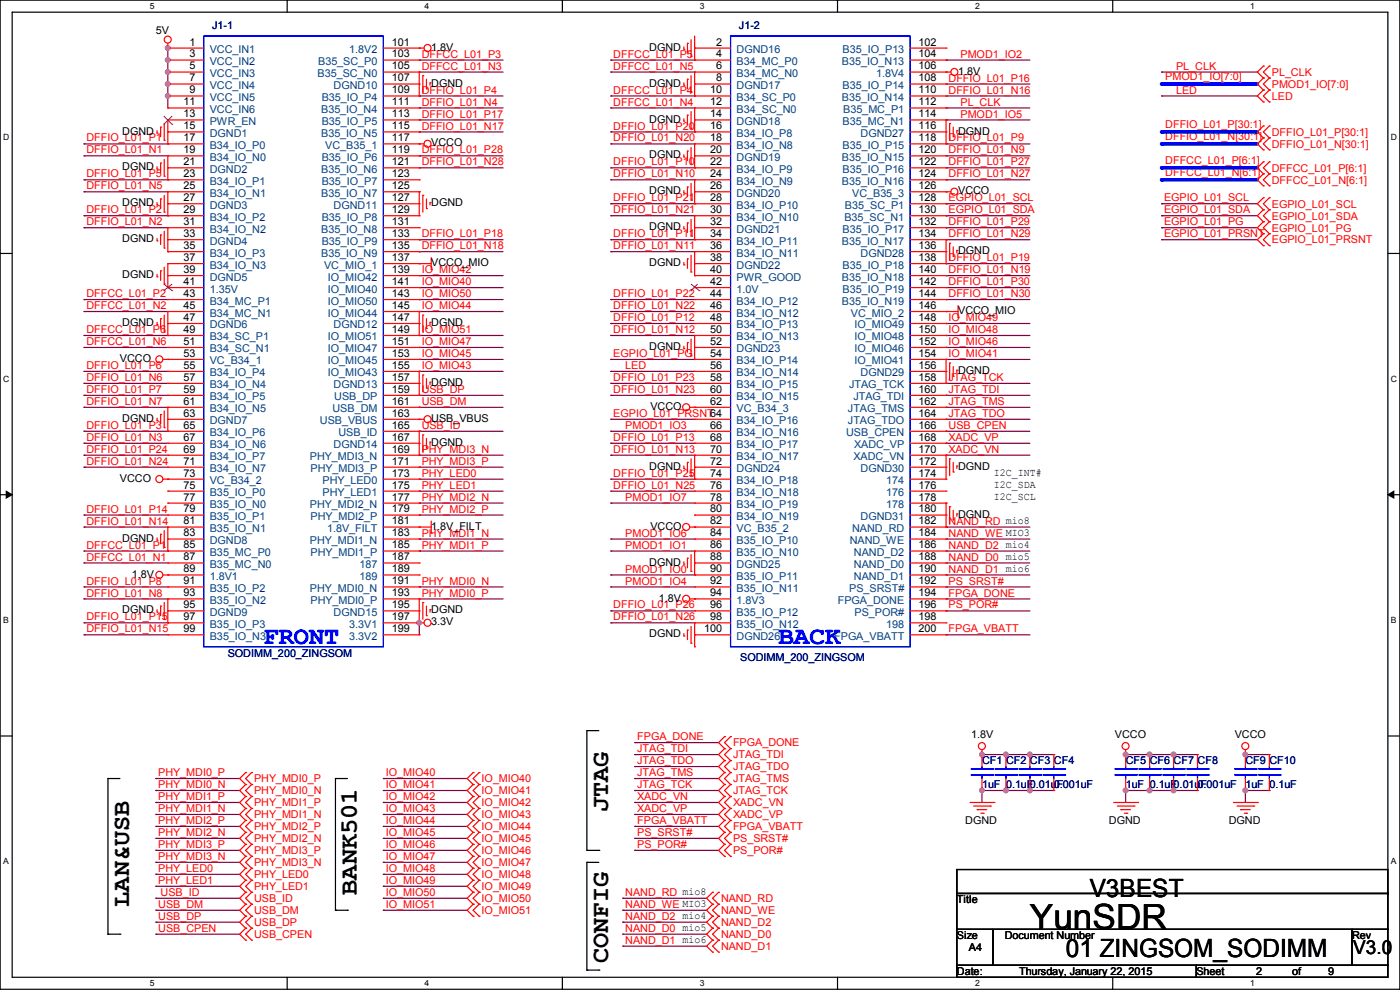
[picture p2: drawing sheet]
<svg xmlns="http://www.w3.org/2000/svg" width="297mm" height="210mm" viewBox="0 0 297 210" stroke-linecap="round" stroke-linejoin="round" font-family="sans-serif">
<defs><g id="words">
<text font-size="7.4" x="218.5" y="197.1">YunSDR</text>
<g font-size="5.3" fill="#00f">
<text x="55.9" y="136.6">FRONT</text>
<text x="165.1" y="136.6">BACK</text>
</g>
<g font-size="5.3">
<text x="129" y="172.3" transform="rotate(-90 129 172.3)">JTAG</text>
<text x="75.7" y="189.8" transform="rotate(-90 75.7 189.8)">BANK501</text>
<text x="231.2" y="190.2">V3BEST</text>
<text x="27.4" y="192.3" transform="rotate(-90 27.4 192.3)">LAN&amp;USB</text>
<text x="226.1" y="202.9">01 ZINGSOM_SODIMM</text>
<text x="129" y="204.3" transform="rotate(-90 129 204.3)">CONFIG</text>
</g>
<text font-size="4.1" x="287.1" y="202.3">V3.0</text>
<g font-size="2.3">
<text x="33.1" y="7.2">5V</text>
<text x="40.2" y="9.7">1</text>
<text x="83.1" y="9.7">101</text>
<text x="91.5" y="10.8">1.8V</text>
<text x="137.7" y="10.8">DGND</text>
<text x="151.9" y="9.7">2</text>
<text x="194.9" y="9.7">102</text>
<text x="40.2" y="12.2">3</text>
<text x="40.2" y="14.7">5</text>
<text x="40.2" y="17.3">7</text>
<text x="83.1" y="12.2">103</text>
<text x="83.1" y="14.7">105</text>
<text x="83.1" y="17.3">107</text>
<text x="151.9" y="12.2">4</text>
<text x="151.9" y="14.7">6</text>
<text x="151.9" y="17.3">8</text>
<text x="194.9" y="12.2">104</text>
<text x="194.9" y="14.7">106</text>
<text x="194.9" y="17.3">108</text>
<text x="203.3" y="15.8">1.8V</text>
<text x="38.9" y="22.4">11</text>
<text x="40.2" y="19.8">9</text>
<text x="83.1" y="19.8">109</text>
<text x="83.1" y="22.4">111</text>
<text x="91.5" y="18.4">DGND</text>
<text x="137.7" y="18.4">DGND</text>
<text x="150.7" y="19.8">10</text>
<text x="150.7" y="22.4">12</text>
<text x="194.9" y="19.8">110</text>
<text x="194.9" y="22.4">112</text>
<text x="26" y="28.5">DGND</text>
<text x="38.9" y="24.9">13</text>
<text x="38.9" y="27.4">15</text>
<text x="38.9" y="30">17</text>
<text x="83.1" y="24.9">113</text>
<text x="83.1" y="27.4">115</text>
<text x="83.1" y="30">117</text>
<text x="137.7" y="26">DGND</text>
<text x="150.7" y="24.9">14</text>
<text x="150.7" y="27.4">16</text>
<text x="150.7" y="30">18</text>
<text x="194.9" y="24.9">114</text>
<text x="194.9" y="27.4">116</text>
<text x="194.9" y="30">118</text>
<text x="203.3" y="28.5">DGND</text>
<text x="38.9" y="32.5">19</text>
<text x="38.9" y="35.1">21</text>
<text x="83.1" y="32.5">119</text>
<text x="83.1" y="35.1">121</text>
<text x="91.5" y="31.1">VCCO</text>
<text x="137.7" y="33.6">DGND</text>
<text x="150.7" y="32.5">20</text>
<text x="150.7" y="35.1">22</text>
<text x="194.9" y="32.5">120</text>
<text x="194.9" y="35.1">122</text>
<text x="26" y="36.2">DGND</text>
<text x="38.9" y="37.6">23</text>
<text x="38.9" y="40.1">25</text>
<text x="83.1" y="37.6">123</text>
<text x="83.1" y="40.1">125</text>
<text x="137.7" y="41.2">DGND</text>
<text x="150.7" y="37.6">24</text>
<text x="150.7" y="40.1">26</text>
<text x="194.9" y="37.6">124</text>
<text x="194.9" y="40.1">126</text>
<text x="203.3" y="41.2">VCCO</text>
<text x="26" y="43.8">DGND</text>
<text x="38.9" y="42.7">27</text>
<text x="38.9" y="45.2">29</text>
<text x="38.9" y="47.8">31</text>
<text x="83.1" y="42.7">127</text>
<text x="83.1" y="45.2">129</text>
<text x="83.1" y="47.8">131</text>
<text x="91.5" y="43.8">DGND</text>
<text x="150.7" y="42.7">28</text>
<text x="150.7" y="45.2">30</text>
<text x="150.7" y="47.8">32</text>
<text x="194.9" y="42.7">128</text>
<text x="194.9" y="45.2">130</text>
<text x="194.9" y="47.8">132</text>
<text x="26" y="51.4">DGND</text>
<text x="38.9" y="50.3">33</text>
<text x="38.9" y="52.8">35</text>
<text x="83.1" y="50.3">133</text>
<text x="83.1" y="52.8">135</text>
<text x="137.7" y="48.9">DGND</text>
<text x="150.7" y="50.3">34</text>
<text x="150.7" y="52.8">36</text>
<text x="194.9" y="50.3">134</text>
<text x="194.9" y="52.8">136</text>
<text x="203.3" y="53.9">DGND</text>
<text x="26" y="59">DGND</text>
<text x="38.9" y="55.4">37</text>
<text x="38.9" y="57.9">39</text>
<text x="83.1" y="55.4">137</text>
<text x="83.1" y="57.9">139</text>
<text x="91.5" y="56.5">VCCO_MIO</text>
<text x="137.7" y="56.5">DGND</text>
<text x="150.7" y="55.4">38</text>
<text x="150.7" y="57.9">40</text>
<text x="194.9" y="55.4">138</text>
<text x="194.9" y="57.9">140</text>
<text x="38.9" y="60.5">41</text>
<text x="38.9" y="63">43</text>
<text x="38.9" y="65.5">45</text>
<text x="83.1" y="60.5">141</text>
<text x="83.1" y="63">143</text>
<text x="83.1" y="65.5">145</text>
<text x="150.7" y="60.5">42</text>
<text x="150.7" y="63">44</text>
<text x="150.7" y="65.5">46</text>
<text x="194.9" y="60.5">142</text>
<text x="194.9" y="63">144</text>
<text x="194.9" y="65.5">146</text>
<text x="26" y="69.2">DGND</text>
<text x="38.9" y="68.1">47</text>
<text x="38.9" y="70.6">49</text>
<text x="83.1" y="68.1">147</text>
<text x="83.1" y="70.6">149</text>
<text x="91.5" y="69.2">DGND</text>
<text x="150.7" y="68.1">48</text>
<text x="150.7" y="70.6">50</text>
<text x="194.9" y="68.1">148</text>
<text x="194.9" y="70.6">150</text>
<text x="203.3" y="66.6">VCCO_MIO</text>
<text x="25.4" y="76.8">VCCO</text>
<text x="38.9" y="73.2">51</text>
<text x="38.9" y="75.7">53</text>
<text x="83.1" y="73.2">151</text>
<text x="83.1" y="75.7">153</text>
<text x="137.7" y="74.3">DGND</text>
<text x="150.7" y="73.2">52</text>
<text x="150.7" y="75.7">54</text>
<text x="194.9" y="73.2">152</text>
<text x="194.9" y="75.7">154</text>
<text x="38.9" y="78.2">55</text>
<text x="38.9" y="80.8">57</text>
<text x="38.9" y="83.3">59</text>
<text x="83.1" y="78.2">155</text>
<text x="83.1" y="80.8">157</text>
<text x="83.1" y="83.3">159</text>
<text x="91.5" y="81.9">DGND</text>
<text x="150.7" y="78.2">56</text>
<text x="150.7" y="80.8">58</text>
<text x="150.7" y="83.3">60</text>
<text x="194.9" y="78.2">156</text>
<text x="194.9" y="80.8">158</text>
<text x="194.9" y="83.3">160</text>
<text x="203.3" y="79.3">DGND</text>
<text x="26" y="89.5">DGND</text>
<text x="38.9" y="85.9">61</text>
<text x="38.9" y="88.4">63</text>
<text x="83.1" y="85.9">161</text>
<text x="83.1" y="88.4">163</text>
<text x="91.5" y="89.5">USB_VBUS</text>
<text x="138" y="87">VCCO</text>
<text x="150.7" y="85.9">62</text>
<text x="194.9" y="85.9">162</text>
<text x="194.9" y="88.4">164</text>
<text x="38.9" y="90.9">65</text>
<text x="38.9" y="93.5">67</text>
<text x="83.1" y="90.9">165</text>
<text x="83.1" y="93.5">167</text>
<text x="91.5" y="94.6">DGND</text>
<text x="150.7" y="90.9">66</text>
<text x="150.7" y="93.5">68</text>
<text x="194.9" y="90.9">166</text>
<text x="194.9" y="93.5">168</text>
<text x="38.9" y="96">69</text>
<text x="38.9" y="98.6">71</text>
<text x="38.9" y="101.1">73</text>
<text x="83.1" y="96">169</text>
<text x="83.1" y="98.6">171</text>
<text x="83.1" y="101.1">173</text>
<text x="137.7" y="99.7">DGND</text>
<text x="150.7" y="96">70</text>
<text x="150.7" y="98.6">72</text>
<text x="150.7" y="101.1">74</text>
<text x="194.9" y="96">170</text>
<text x="194.9" y="98.6">172</text>
<text x="194.9" y="101.1">174</text>
<text x="203.3" y="99.7">DGND</text>
<text x="210.9" y="101">I2C_INT#</text>
<text x="25.4" y="102.2">VCCO</text>
<text x="38.9" y="103.6">75</text>
<text x="38.9" y="106.2">77</text>
<text x="83.1" y="103.6">175</text>
<text x="83.1" y="106.2">177</text>
<text x="150.7" y="103.6">76</text>
<text x="150.7" y="106.2">78</text>
<text x="194.9" y="103.6">176</text>
<text x="194.9" y="106.2">178</text>
<text x="210.9" y="103.5">I2C_SDA</text>
<text x="210.9" y="106">I2C_SCL</text>
<text x="38.9" y="108.7">79</text>
<text x="38.9" y="111.3">81</text>
<text x="38.9" y="113.8">83</text>
<text x="83.1" y="108.7">179</text>
<text x="83.1" y="111.3">181</text>
<text x="83.1" y="113.8">183</text>
<text x="91.5" y="112.4">1.8V_FILT</text>
<text x="138" y="112.4">VCCO</text>
<text x="150.7" y="108.7">80</text>
<text x="150.7" y="111.3">82</text>
<text x="150.7" y="113.8">84</text>
<text x="194.9" y="108.7">180</text>
<text x="194.9" y="111.3">182</text>
<text x="194.9" y="113.8">184</text>
<text x="203.3" y="109.8">DGND</text>
<text x="26" y="114.9">DGND</text>
<text x="38.9" y="116.3">85</text>
<text x="38.9" y="118.9">87</text>
<text x="83.1" y="116.3">185</text>
<text x="83.1" y="118.9">187</text>
<text x="137.7" y="120">DGND</text>
<text x="150.7" y="116.3">86</text>
<text x="150.7" y="118.9">88</text>
<text x="194.9" y="116.3">186</text>
<text x="194.9" y="118.9">188</text>
<text x="28" y="122.5">1.8V</text>
<text x="38.9" y="121.4">89</text>
<text x="38.9" y="124">91</text>
<text x="83.1" y="121.4">189</text>
<text x="83.1" y="124">191</text>
<text x="150.7" y="121.4">90</text>
<text x="150.7" y="124">92</text>
<text x="194.9" y="121.4">190</text>
<text x="194.9" y="124">192</text>
<text x="26" y="130.1">DGND</text>
<text x="38.9" y="126.5">93</text>
<text x="38.9" y="129">95</text>
<text x="38.9" y="131.6">97</text>
<text x="83.1" y="126.5">193</text>
<text x="83.1" y="129">195</text>
<text x="83.1" y="131.6">197</text>
<text x="91.5" y="130.1">DGND</text>
<text x="139.8" y="127.6">1.8V</text>
<text x="150.7" y="126.5">94</text>
<text x="150.7" y="129">96</text>
<text x="150.7" y="131.6">98</text>
<text x="194.9" y="126.5">194</text>
<text x="194.9" y="129">196</text>
<text x="194.9" y="131.6">198</text>
<text x="38.9" y="134.1">99</text>
<text x="83.1" y="134.1">199</text>
<text x="91.5" y="132.7">3.3V</text>
<text x="137.7" y="135.2">DGND</text>
<text x="149.4" y="134.1">100</text>
<text x="194.9" y="134.1">200</text>
<text x="206.1" y="156.5">1.8V</text>
<text x="236.5" y="156.5">VCCO</text>
<text x="261.9" y="156.5">VCCO</text>
<text x="204.8" y="174.8">DGND</text>
<text x="235.3" y="174.8">DGND</text>
<text x="260.7" y="174.8">DGND</text>
<text x="203" y="191.6">Title</text>
<text x="203" y="199.2">Size</text>
<text x="205.5" y="201.8">A4</text>
<text x="213.2" y="199.2">Document Number</text>
<text x="286.8" y="199.2">Rev</text>
<text x="203" y="206.8">Date:</text>
<text x="216.2" y="206.8">Thursday, January 22, 2015</text>
<text x="253.8" y="206.8">Sheet</text>
<text x="266.5" y="206.8">2</text>
<text x="274.1" y="206.8">of</text>
<text x="281.7" y="206.8">9</text>
</g>
<g font-size="2.3" fill="#004080">
<text x="44.5" y="11.3">VCC_IN1</text>
<text x="74.1" y="11.3">1.8V2</text>
<text x="156.3" y="11.3">DGND16</text>
<text x="178.7" y="11.3">B35_IO_P13</text>
<text x="44.5" y="13.8">VCC_IN2</text>
<text x="44.5" y="16.3">VCC_IN3</text>
<text x="67.4" y="16.3">B35_SC_N0</text>
<text x="67.5" y="13.8">B35_SC_P0</text>
<text x="156.3" y="13.8">B34_MC_P0</text>
<text x="156.3" y="16.3">B34_MC_N0</text>
<text x="178.6" y="13.8">B35_IO_N13</text>
<text x="185.9" y="16.3">1.8V4</text>
<text x="44.5" y="18.9">VCC_IN4</text>
<text x="44.5" y="21.4">VCC_IN5</text>
<text x="44.5" y="24">VCC_IN6</text>
<text x="68.1" y="24">B35_IO_N4</text>
<text x="68.2" y="21.4">B35_IO_P4</text>
<text x="70.8" y="18.9">DGND10</text>
<text x="156.3" y="18.9">DGND17</text>
<text x="156.3" y="21.4">B34_SC_P0</text>
<text x="156.3" y="24">B34_SC_N0</text>
<text x="178.6" y="21.4">B35_IO_N14</text>
<text x="178.7" y="18.9">B35_IO_P14</text>
<text x="178.9" y="24">B35_MC_P1</text>
<text x="44.5" y="26.5">PWR_EN</text>
<text x="44.5" y="29">DGND1</text>
<text x="68.1" y="29">B35_IO_N5</text>
<text x="68.2" y="26.5">B35_IO_P5</text>
<text x="156.3" y="26.5">DGND18</text>
<text x="156.3" y="29">B34_IO_P8</text>
<text x="178.7" y="26.5">B35_MC_N1</text>
<text x="182.6" y="29">DGND27</text>
<text x="44.5" y="31.6">B34_IO_P0</text>
<text x="44.5" y="34.1">B34_IO_N0</text>
<text x="68.2" y="34.1">B35_IO_P6</text>
<text x="69" y="31.6">VC_B35_1</text>
<text x="156.3" y="31.6">B34_IO_N8</text>
<text x="156.3" y="34.1">DGND19</text>
<text x="178.6" y="34.1">B35_IO_N15</text>
<text x="178.7" y="31.6">B35_IO_P15</text>
<text x="44.5" y="36.7">DGND2</text>
<text x="44.5" y="39.2">B34_IO_P1</text>
<text x="44.5" y="41.7">B34_IO_N1</text>
<text x="68.1" y="36.7">B35_IO_N6</text>
<text x="68.1" y="41.7">B35_IO_N7</text>
<text x="68.2" y="39.2">B35_IO_P7</text>
<text x="156.3" y="36.7">B34_IO_P9</text>
<text x="156.3" y="39.2">B34_IO_N9</text>
<text x="156.3" y="41.7">DGND20</text>
<text x="178.6" y="39.2">B35_IO_N16</text>
<text x="178.7" y="36.7">B35_IO_P16</text>
<text x="180.8" y="41.7">VC_B35_3</text>
<text x="44.5" y="44.3">DGND3</text>
<text x="44.5" y="46.8">B34_IO_P2</text>
<text x="68.2" y="46.8">B35_IO_P8</text>
<text x="70.8" y="44.3">DGND11</text>
<text x="156.3" y="44.3">B34_IO_P10</text>
<text x="156.3" y="46.8">B34_IO_N10</text>
<text x="179.1" y="46.8">B35_SC_N1</text>
<text x="179.2" y="44.3">B35_SC_P1</text>
<text x="44.5" y="49.4">B34_IO_N2</text>
<text x="44.5" y="51.9">DGND4</text>
<text x="68.1" y="49.4">B35_IO_N8</text>
<text x="68.2" y="51.9">B35_IO_P9</text>
<text x="156.3" y="49.4">DGND21</text>
<text x="156.3" y="51.9">B34_IO_P11</text>
<text x="178.6" y="51.9">B35_IO_N17</text>
<text x="178.7" y="49.4">B35_IO_P17</text>
<text x="44.5" y="54.4">B34_IO_P3</text>
<text x="44.5" y="57">B34_IO_N3</text>
<text x="44.5" y="59.5">DGND5</text>
<text x="68.1" y="54.4">B35_IO_N9</text>
<text x="68.8" y="57">VC_MIO_1</text>
<text x="69.5" y="59.5">IO_MIO42</text>
<text x="156.3" y="54.4">B34_IO_N11</text>
<text x="156.3" y="57">DGND22</text>
<text x="156.3" y="59.5">PWR_GOOD</text>
<text x="178.6" y="59.5">B35_IO_N18</text>
<text x="178.7" y="57">B35_IO_P18</text>
<text x="182.6" y="54.4">DGND28</text>
<text x="44.5" y="62.1">1.35V</text>
<text x="44.5" y="64.6">B34_MC_P1</text>
<text x="69.5" y="62.1">IO_MIO40</text>
<text x="69.5" y="64.6">IO_MIO50</text>
<text x="156.3" y="62.1">1.0V</text>
<text x="156.3" y="64.6">B34_IO_P12</text>
<text x="178.6" y="64.6">B35_IO_N19</text>
<text x="178.7" y="62.1">B35_IO_P19</text>
<text x="44.5" y="67.1">B34_MC_N1</text>
<text x="44.5" y="69.7">DGND6</text>
<text x="69.5" y="67.1">IO_MIO44</text>
<text x="70.8" y="69.7">DGND12</text>
<text x="156.3" y="67.1">B34_IO_N12</text>
<text x="156.3" y="69.7">B34_IO_P13</text>
<text x="180.5" y="67.1">VC_MIO_2</text>
<text x="181.3" y="69.7">IO_MIO49</text>
<text x="44.5" y="72.2">B34_SC_P1</text>
<text x="44.5" y="74.8">B34_SC_N1</text>
<text x="44.5" y="77.3">VC_B34_1</text>
<text x="69.5" y="72.2">IO_MIO51</text>
<text x="69.5" y="74.8">IO_MIO47</text>
<text x="69.5" y="77.3">IO_MIO45</text>
<text x="156.3" y="72.2">B34_IO_N13</text>
<text x="156.3" y="74.8">DGND23</text>
<text x="156.3" y="77.3">B34_IO_P14</text>
<text x="181.3" y="72.2">IO_MIO48</text>
<text x="181.3" y="74.8">IO_MIO46</text>
<text x="181.3" y="77.3">IO_MIO41</text>
<text x="44.5" y="79.8">B34_IO_P4</text>
<text x="44.5" y="82.4">B34_IO_N4</text>
<text x="69.5" y="79.8">IO_MIO43</text>
<text x="70.8" y="82.4">DGND13</text>
<text x="156.3" y="79.8">B34_IO_N14</text>
<text x="156.3" y="82.4">B34_IO_P15</text>
<text x="180.1" y="82.4">JTAG_TCK</text>
<text x="182.6" y="79.8">DGND29</text>
<text x="44.5" y="84.9">B34_IO_P5</text>
<text x="44.5" y="87.5">B34_IO_N5</text>
<text x="70.5" y="87.5">USB_DM</text>
<text x="70.9" y="84.9">USB_DP</text>
<text x="156.3" y="84.9">B34_IO_N15</text>
<text x="156.3" y="87.5">VC_B34_3</text>
<text x="179.9" y="87.5">JTAG_TMS</text>
<text x="181" y="84.9">JTAG_TDI</text>
<text x="44.5" y="90">DGND7</text>
<text x="44.5" y="92.5">B34_IO_P6</text>
<text x="44.5" y="95.1">B34_IO_N6</text>
<text x="67.9" y="90">USB_VBUS</text>
<text x="70.8" y="95.1">DGND14</text>
<text x="71.8" y="92.5">USB_ID</text>
<text x="156.3" y="90">B34_IO_P16</text>
<text x="156.3" y="92.5">B34_IO_N16</text>
<text x="156.3" y="95.1">B34_IO_P17</text>
<text x="179.5" y="92.5">USB_CPEN</text>
<text x="179.9" y="90">JTAG_TDO</text>
<text x="181.2" y="95.1">XADC_VP</text>
<text x="44.5" y="97.6">B34_IO_P7</text>
<text x="44.5" y="100.2">B34_IO_N7</text>
<text x="65.7" y="97.6">PHY_MDI3_N</text>
<text x="65.9" y="100.2">PHY_MDI3_P</text>
<text x="156.3" y="97.6">B34_IO_N17</text>
<text x="156.3" y="100.2">DGND24</text>
<text x="181.1" y="97.6">XADC_VN</text>
<text x="182.6" y="100.2">DGND30</text>
<text x="44.5" y="102.7">VC_B34_2</text>
<text x="44.5" y="105.2">B35_IO_P0</text>
<text x="44.5" y="107.8">B35_IO_N0</text>
<text x="65.7" y="107.8">PHY_MDI2_N</text>
<text x="68.4" y="102.7">PHY_LED0</text>
<text x="68.4" y="105.2">PHY_LED1</text>
<text x="156.3" y="102.7">B34_IO_P18</text>
<text x="156.3" y="105.2">B34_IO_N18</text>
<text x="156.3" y="107.8">B34_IO_P19</text>
<text x="188" y="102.7">174</text>
<text x="188" y="105.2">176</text>
<text x="188" y="107.8">178</text>
<text x="44.5" y="110.3">B35_IO_P1</text>
<text x="44.5" y="112.9">B35_IO_N1</text>
<text x="65.9" y="110.3">PHY_MDI2_P</text>
<text x="69.4" y="112.9">1.8V_FILT</text>
<text x="156.3" y="110.3">B34_IO_N19</text>
<text x="156.3" y="112.9">VC_B35_2</text>
<text x="180.8" y="112.9">NAND_RD</text>
<text x="182.6" y="110.3">DGND31</text>
<text x="44.5" y="115.4">DGND8</text>
<text x="44.5" y="117.9">B35_MC_P0</text>
<text x="65.7" y="115.4">PHY_MDI1_N</text>
<text x="65.9" y="117.9">PHY_MDI1_P</text>
<text x="156.3" y="115.4">B35_IO_P10</text>
<text x="156.3" y="117.9">B35_IO_N10</text>
<text x="180.3" y="115.4">NAND_WE</text>
<text x="181.2" y="117.9">NAND_D2</text>
<text x="44.5" y="120.5">B35_MC_N0</text>
<text x="44.5" y="123">1.8V1</text>
<text x="44.5" y="125.6">B35_IO_P2</text>
<text x="65.7" y="125.6">PHY_MDI0_N</text>
<text x="76.2" y="120.5">187</text>
<text x="76.2" y="123">189</text>
<text x="156.3" y="120.5">DGND25</text>
<text x="156.3" y="123">B35_IO_P11</text>
<text x="156.3" y="125.6">B35_IO_N11</text>
<text x="180.1" y="125.6">PS_SRST#</text>
<text x="181.2" y="120.5">NAND_D0</text>
<text x="181.2" y="123">NAND_D1</text>
<text x="44.5" y="128.1">B35_IO_N2</text>
<text x="44.5" y="130.6">DGND9</text>
<text x="65.9" y="128.1">PHY_MDI0_P</text>
<text x="70.8" y="130.6">DGND15</text>
<text x="156.3" y="128.1">1.8V3</text>
<text x="156.3" y="130.6">B35_IO_P12</text>
<text x="177.7" y="128.1">FPGA_DONE</text>
<text x="181.3" y="130.6">PS_POR#</text>
<text x="44.5" y="133.2">B35_IO_P3</text>
<text x="44.5" y="135.7">B35_IO_N3</text>
<text x="74.1" y="133.2">3.3V1</text>
<text x="74.1" y="135.7">3.3V2</text>
<text x="156.3" y="133.2">B35_IO_N12</text>
<text x="156.3" y="135.7">DGND26</text>
<text x="177" y="135.7">FPGA_VBATT</text>
<text x="188" y="133.2">198</text>
</g>
<g font-size="2.3" fill="#000080">
<text x="45" y="6.2">J1-1</text>
<text x="156.8" y="6.2">J1-2</text>
<text x="48.3" y="139.3">SODIMM_200_ZINGSOM</text>
<text x="157" y="140.3">SODIMM_200_ZINGSOM</text>
<text x="208.3" y="162.1">CF1</text>
<text x="208.3" y="167.2">1uF</text>
<text x="213.4" y="162.1">CF2</text>
<text x="213.4" y="167.2">0.1uF0.01uF</text>
<text x="218.5" y="162.1">CF3</text>
<text x="223.6" y="162.1">CF4</text>
<text x="223.6" y="167.2">0.001uF</text>
<text x="238.8" y="162.1">CF5</text>
<text x="238.8" y="167.2">1uF</text>
<text x="243.9" y="162.1">CF6</text>
<text x="243.9" y="167.2">0.1uF0.01uF</text>
<text x="249" y="162.1">CF7</text>
<text x="254.1" y="162.1">CF8</text>
<text x="254.1" y="167.2">0.001uF</text>
<text x="264.2" y="162.1">CF9</text>
<text x="264.2" y="167.2">1uF</text>
<text x="269.3" y="162.1">CF10</text>
<text x="269.3" y="167.2">0.1uF</text>
</g>
<g font-size="2.3" fill="#f00">
<text x="89.5" y="14.8">DFFCC_L01_N3</text>
<text x="89.5" y="12.2">DFFCC_L01_P3</text>
<text x="130.1" y="14.8">DFFCC_L01_N5</text>
<text x="130.1" y="12.2">DFFCC_L01_P5</text>
<text x="201.2" y="17.3">DFFIO_L01_P16</text>
<text x="203.8" y="12.2">PMOD1_IO2</text>
<text x="247.2" y="17.1">PMOD1_IO[7:0]</text>
<text x="249.5" y="14.8">PL_CLK</text>
<text x="269.8" y="16.1">PL_CLK</text>
<text x="89.5" y="19.9">DFFIO_L01_P4</text>
<text x="89.5" y="22.4">DFFIO_L01_N4</text>
<text x="130.1" y="22.4">DFFCC_L01_N4</text>
<text x="130.1" y="19.9">DFFCC_L01_P4</text>
<text x="201.2" y="19.9">DFFIO_L01_N16</text>
<text x="203.8" y="22.4">PL_CLK</text>
<text x="249.5" y="19.9">LED</text>
<text x="269.8" y="21.2">LED</text>
<text x="269.8" y="18.6">PMOD1_IO[7:0]</text>
<text x="89.5" y="24.9">DFFIO_L01_P17</text>
<text x="89.5" y="27.5">DFFIO_L01_N17</text>
<text x="130.1" y="27.5">DFFIO_L01_P20</text>
<text x="203.8" y="24.9">PMOD1_IO5</text>
<text x="247.2" y="29.8">DFFIO_L01_N[30:1]</text>
<text x="247.2" y="27.2">DFFIO_L01_P[30:1]</text>
<text x="269.8" y="28.8">DFFIO_L01_P[30:1]</text>
<text x="18.3" y="32.6">DFFIO_L01_N1</text>
<text x="18.3" y="30">DFFIO_L01_P1</text>
<text x="89.5" y="35.1">DFFIO_L01_N28</text>
<text x="89.5" y="32.6">DFFIO_L01_P28</text>
<text x="130.1" y="30">DFFIO_L01_N20</text>
<text x="130.1" y="35.1">DFFIO_L01_P10</text>
<text x="201.2" y="32.6">DFFIO_L01_N9</text>
<text x="201.2" y="30">DFFIO_L01_P9</text>
<text x="201.2" y="35.1">DFFIO_L01_P27</text>
<text x="247.2" y="34.8">DFFCC_L01_P[6:1]</text>
<text x="269.8" y="31.3">DFFIO_L01_N[30:1]</text>
<text x="18.3" y="37.6">DFFIO_L01_P5</text>
<text x="18.3" y="40.2">DFFIO_L01_N5</text>
<text x="130.1" y="37.6">DFFIO_L01_N10</text>
<text x="201.2" y="37.6">DFFIO_L01_N27</text>
<text x="247.2" y="37.4">DFFCC_L01_N[6:1]</text>
<text x="269.8" y="38.9">DFFCC_L01_N[6:1]</text>
<text x="269.8" y="36.4">DFFCC_L01_P[6:1]</text>
<text x="18.3" y="45.3">DFFIO_L01_P2</text>
<text x="18.3" y="47.8">DFFIO_L01_N2</text>
<text x="130.1" y="42.7">DFFIO_L01_P21</text>
<text x="130.1" y="45.3">DFFIO_L01_N21</text>
<text x="201.2" y="45.3">EGPIO_L01_SDA</text>
<text x="201.2" y="42.7">EGPIO_L01_SCL</text>
<text x="201.2" y="47.8">DFFIO_L01_P29</text>
<text x="246.9" y="47.8">EGPIO_L01_PG</text>
<text x="246.9" y="45.3">EGPIO_L01_SDA</text>
<text x="246.9" y="42.7">EGPIO_L01_SCL</text>
<text x="269.8" y="44">EGPIO_L01_SCL</text>
<text x="269.8" y="46.6">EGPIO_L01_SDA</text>
<text x="89.5" y="50.3">DFFIO_L01_P18</text>
<text x="89.5" y="52.9">DFFIO_L01_N18</text>
<text x="130.1" y="52.9">DFFIO_L01_N11</text>
<text x="130.1" y="50.3">DFFIO_L01_P11</text>
<text x="201.2" y="50.3">DFFIO_L01_N29</text>
<text x="246.9" y="50.3">EGPIO_L01_PRSNT</text>
<text x="269.8" y="51.6">EGPIO_L01_PRSNT</text>
<text x="269.8" y="49.1">EGPIO_L01_PG</text>
<text x="89.5" y="58">IO_MIO42</text>
<text x="201.2" y="58">DFFIO_L01_N19</text>
<text x="201.2" y="55.4">DFFIO_L01_P19</text>
<text x="18.3" y="65.6">DFFCC_L01_N2</text>
<text x="18.3" y="63">DFFCC_L01_P2</text>
<text x="89.5" y="63">IO_MIO50</text>
<text x="89.5" y="65.6">IO_MIO44</text>
<text x="89.5" y="60.5">IO_MIO40</text>
<text x="130.1" y="63">DFFIO_L01_P22</text>
<text x="130.1" y="65.6">DFFIO_L01_N22</text>
<text x="201.2" y="63">DFFIO_L01_N30</text>
<text x="201.2" y="60.5">DFFIO_L01_P30</text>
<text x="18.3" y="70.7">DFFCC_L01_P6</text>
<text x="89.5" y="70.7">IO_MIO51</text>
<text x="130.1" y="68.1">DFFIO_L01_P12</text>
<text x="130.1" y="70.7">DFFIO_L01_N12</text>
<text x="201.2" y="68.1">IO_MIO49</text>
<text x="201.2" y="70.7">IO_MIO48</text>
<text x="18.3" y="73.2">DFFCC_L01_N6</text>
<text x="89.5" y="73.2">IO_MIO47</text>
<text x="89.5" y="75.7">IO_MIO45</text>
<text x="130.1" y="75.7">EGPIO_L01_PG</text>
<text x="201.2" y="75.7">IO_MIO41</text>
<text x="201.2" y="73.2">IO_MIO46</text>
<text x="18.3" y="83.4">DFFIO_L01_P7</text>
<text x="18.3" y="78.3">DFFIO_L01_P6</text>
<text x="18.3" y="80.8">DFFIO_L01_N6</text>
<text x="89.5" y="78.3">IO_MIO43</text>
<text x="89.5" y="83.4">USB_DP</text>
<text x="130.1" y="83.4">DFFIO_L01_N23</text>
<text x="130.1" y="80.8">DFFIO_L01_P23</text>
<text x="132.6" y="78.3">LED</text>
<text x="201.2" y="80.8">JTAG_TCK</text>
<text x="201.2" y="83.4">JTAG_TDI</text>
<text x="18.3" y="85.9">DFFIO_L01_N7</text>
<text x="89.5" y="85.9">USB_DM</text>
<text x="130.1" y="88.4">EGPIO_L01_PRSNT64</text>
<text x="201.2" y="88.4">JTAG_TDO</text>
<text x="201.2" y="85.9">JTAG_TMS</text>
<text x="18.3" y="91">DFFIO_L01_P3</text>
<text x="18.3" y="93.5">DFFIO_L01_N3</text>
<text x="89.5" y="91">USB_ID</text>
<text x="130.1" y="93.5">DFFIO_L01_P13</text>
<text x="132.6" y="91">PMOD1_IO3</text>
<text x="201.2" y="91">USB_CPEN</text>
<text x="201.2" y="93.5">XADC_VP</text>
<text x="18.3" y="96.1">DFFIO_L01_P24</text>
<text x="18.3" y="98.6">DFFIO_L01_N24</text>
<text x="89.5" y="101.1">PHY_LED0</text>
<text x="89.5" y="98.6">PHY_MDI3_P</text>
<text x="89.5" y="96.1">PHY_MDI3_N</text>
<text x="130.1" y="96.1">DFFIO_L01_N13</text>
<text x="130.1" y="101.1">DFFIO_L01_P25</text>
<text x="201.2" y="96.1">XADC_VN</text>
<text x="89.5" y="106.2">PHY_MDI2_N</text>
<text x="89.5" y="103.7">PHY_LED1</text>
<text x="130.1" y="103.7">DFFIO_L01_N25</text>
<text x="132.6" y="106.2">PMOD1_IO7</text>
<text x="18.3" y="108.8">DFFIO_L01_P14</text>
<text x="18.3" y="111.3">DFFIO_L01_N14</text>
<text x="89.5" y="108.8">PHY_MDI2_P</text>
<text x="89.5" y="113.8">PHY_MDI1_N</text>
<text x="132.6" y="113.8">PMOD1_IO6</text>
<text x="201.2" y="113.8">NAND_WE MIO3</text>
<text x="201.2" y="111.3">NAND_RD mio8</text>
<text x="18.3" y="118.9">DFFCC_L01_N1</text>
<text x="18.3" y="116.4">DFFCC_L01_P1</text>
<text x="89.5" y="116.4">PHY_MDI1_P</text>
<text x="132.6" y="116.4">PMOD1_IO1</text>
<text x="201.2" y="118.9">NAND_D0 mio5</text>
<text x="201.2" y="116.4">NAND_D2 mio4</text>
<text x="18.3" y="124">DFFIO_L01_P8</text>
<text x="89.5" y="124">PHY_MDI0_N</text>
<text x="132.6" y="121.5">PMOD1_IO0</text>
<text x="132.6" y="124">PMOD1_IO4</text>
<text x="201.2" y="121.5">NAND_D1 mio6</text>
<text x="201.2" y="124">PS_SRST#</text>
<text x="18.3" y="126.5">DFFIO_L01_N8</text>
<text x="18.3" y="131.6">DFFIO_L01_P15</text>
<text x="89.5" y="126.5">PHY_MDI0_P</text>
<text x="130.1" y="129.1">DFFIO_L01_P26</text>
<text x="130.1" y="131.6">DFFIO_L01_N26</text>
<text x="201.2" y="129.1">PS_POR#</text>
<text x="201.2" y="126.5">FPGA_DONE</text>
<text x="18.3" y="134.2">DFFIO_L01_N15</text>
<text x="201.2" y="134.2">FPGA_VBATT</text>
<text x="135.2" y="159.6">JTAG_TDI</text>
<text x="135.2" y="157">FPGA_DONE</text>
<text x="155.5" y="158.3">FPGA_DONE</text>
<text x="155.5" y="160.9">JTAG_TDI</text>
<text x="33.6" y="167.2">PHY_MDI0_N</text>
<text x="33.6" y="164.6">PHY_MDI0_P</text>
<text x="53.9" y="165.9">PHY_MDI0_P</text>
<text x="81.8" y="167.2">IO_MIO41</text>
<text x="81.8" y="164.6">IO_MIO40</text>
<text x="102.2" y="165.9">IO_MIO40</text>
<text x="135.2" y="167.2">JTAG_TCK</text>
<text x="135.2" y="162.1">JTAG_TDO</text>
<text x="135.2" y="164.6">JTAG_TMS</text>
<text x="155.5" y="163.4">JTAG_TDO</text>
<text x="155.5" y="165.9">JTAG_TMS</text>
<text x="33.6" y="172.3">PHY_MDI1_N</text>
<text x="33.6" y="169.7">PHY_MDI1_P</text>
<text x="53.9" y="173.6">PHY_MDI1_N</text>
<text x="53.9" y="171">PHY_MDI1_P</text>
<text x="53.9" y="168.5">PHY_MDI0_N</text>
<text x="81.8" y="169.7">IO_MIO42</text>
<text x="81.8" y="172.3">IO_MIO43</text>
<text x="102.2" y="168.5">IO_MIO41</text>
<text x="102.2" y="171">IO_MIO42</text>
<text x="102.2" y="173.6">IO_MIO43</text>
<text x="135.2" y="169.7">XADC_VN</text>
<text x="135.2" y="172.3">XADC_VP</text>
<text x="155.5" y="173.6">XADC_VP</text>
<text x="155.5" y="168.5">JTAG_TCK</text>
<text x="155.5" y="171">XADC_VN</text>
<text x="33.6" y="179.9">PHY_MDI3_P</text>
<text x="33.6" y="177.3">PHY_MDI2_N</text>
<text x="33.6" y="174.8">PHY_MDI2_P</text>
<text x="53.9" y="178.6">PHY_MDI2_N</text>
<text x="53.9" y="176.1">PHY_MDI2_P</text>
<text x="81.8" y="177.3">IO_MIO45</text>
<text x="81.8" y="174.8">IO_MIO44</text>
<text x="81.8" y="179.9">IO_MIO46</text>
<text x="102.2" y="178.6">IO_MIO45</text>
<text x="102.2" y="176.1">IO_MIO44</text>
<text x="135.2" y="177.3">PS_SRST#</text>
<text x="135.2" y="179.9">PS_POR#</text>
<text x="135.2" y="174.8">FPGA_VBATT</text>
<text x="155.5" y="178.6">PS_SRST#</text>
<text x="155.5" y="176.1">FPGA_VBATT</text>
<text x="33.6" y="185">PHY_LED0</text>
<text x="33.6" y="182.4">PHY_MDI3_N</text>
<text x="53.9" y="181.2">PHY_MDI3_P</text>
<text x="53.9" y="183.7">PHY_MDI3_N</text>
<text x="81.8" y="182.4">IO_MIO47</text>
<text x="81.8" y="185">IO_MIO48</text>
<text x="102.2" y="183.7">IO_MIO47</text>
<text x="102.2" y="181.2">IO_MIO46</text>
<text x="155.5" y="181.2">PS_POR#</text>
<text x="33.6" y="187.5">PHY_LED1</text>
<text x="34.1" y="190">USB_ID</text>
<text x="53.9" y="188.8">PHY_LED1</text>
<text x="53.9" y="186.3">PHY_LED0</text>
<text x="53.9" y="191.3">USB_ID</text>
<text x="81.8" y="190">IO_MIO50</text>
<text x="81.8" y="187.5">IO_MIO49</text>
<text x="102.2" y="191.3">IO_MIO50</text>
<text x="102.2" y="188.8">IO_MIO49</text>
<text x="102.2" y="186.3">IO_MIO48</text>
<text x="132.6" y="190">NAND_RD mio8</text>
<text x="153" y="191.3">NAND_RD</text>
<text x="33.6" y="197.7">USB_CPEN</text>
<text x="33.6" y="192.6">USB_DM</text>
<text x="33.6" y="195.1">USB_DP</text>
<text x="53.9" y="196.4">USB_DP</text>
<text x="53.9" y="193.9">USB_DM</text>
<text x="81.8" y="192.6">IO_MIO51</text>
<text x="102.2" y="193.9">IO_MIO51</text>
<text x="132.6" y="197.7">NAND_D0 mio5</text>
<text x="132.6" y="195.1">NAND_D2 mio4</text>
<text x="132.6" y="192.6">NAND_WE MIO3</text>
<text x="153" y="193.9">NAND_WE</text>
<text x="153" y="196.4">NAND_D2</text>
<text x="53.9" y="199">USB_CPEN</text>
<text x="132.6" y="200.2">NAND_D1 mio6</text>
<text x="153" y="201.5">NAND_D1</text>
<text x="153" y="199">NAND_D0</text>
</g>
<g font-size="1.8">
<text x="31.8" y="1.9">5</text>
<text x="90.1" y="1.9">4</text>
<text x="148.5" y="1.9">3</text>
<text x="206.8" y="1.9">2</text>
<text x="265.2" y="1.9">1</text>
<text x=".7" y="29.8">D</text>
<text x="295.1" y="29.8">D</text>
<text x=".7" y="80.9">C</text>
<text x="295.1" y="80.9">C</text>
<text x=".7" y="132.1">B</text>
<text x="295.1" y="132.1">B</text>
<text x=".7" y="183.3">A</text>
<text x="295.1" y="183.3">A</text>
<text x="31.8" y="209.2">5</text>
<text x="90.1" y="209.2">4</text>
<text x="148.5" y="209.2">3</text>
<text x="206.8" y="209.2">2</text>
<text x="265.2" y="209.2">1</text>
</g>
</g></defs>
<path d="M0 0h297v209.8h-297zM2.6 2.6h291.8v204.7h-291.8z" fill="none" stroke="#000" stroke-width=".25"/>
<g fill="#fff">
<path d="M31.7 .3h1v2h-1z"/>
<path d="M31.7 207.6h1v1.9h-1z"/>
</g>
<path d="M60.9 0v2.6M60.9 207.3v2.5" fill="none" stroke="#000" stroke-width=".25"/>
<g fill="#fff">
<path d="M90.1 .3h1v2h-1z"/>
<path d="M90.1 207.6h1v1.9h-1z"/>
</g>
<path d="M119.3 0v2.6M119.3 207.3v2.5" fill="none" stroke="#000" stroke-width=".25"/>
<g fill="#fff">
<path d="M148.5 .3h.9v2h-.9z"/>
<path d="M148.5 207.6h.9v1.9h-.9z"/>
</g>
<path d="M177.7 0v2.6M177.7 207.3v2.5" fill="none" stroke="#000" stroke-width=".25"/>
<g fill="#fff">
<path d="M206.8 .3h1v2h-1z"/>
<path d="M206.8 207.6h1v1.9h-1z"/>
</g>
<path d="M236.1 0v2.6M236.1 207.3v2.5" fill="none" stroke="#000" stroke-width=".25"/>
<g fill="#fff">
<path d="M265.2 .3h1v2h-1z"/>
<path d="M265.2 207.6h1v1.9h-1z"/>
<path d="M.7 28.2h1.2v1.9h-1.2z"/>
<path d="M295.1 28.2h1.2v1.9h-1.2z"/>
<path d="M.7 79.3h1.2v2h-1.2z"/>
<path d="M295.1 79.3h1.2v2h-1.2z"/>
</g>
<path d="M0 53.8h2.6M294.4 53.8h2.6" fill="none" stroke="#000" stroke-width=".25"/>
<g fill="#fff">
<path d="M.7 130.5h1.2v2h-1.2z"/>
<path d="M295.1 130.5h1.1v2h-1.1z"/>
</g>
<path d="M0 104.9h2.6M294.4 104.9h2.6" fill="none" stroke="#000" stroke-width=".25"/>
<path d="M1.3 104.2l1.3 .7-1.3 .8zM294.4 104.9l1.3-.7v1.5z" fill="#000" stroke="#000" stroke-width=".21"/>
<g fill="#fff">
<path d="M.7 181.7h1.2v2h-1.2z"/>
<path d="M295.1 181.7h1.1v2h-1.1z"/>
</g>
<g fill="none" stroke="#000" stroke-width=".25">
<path d="M0 156.1h2.6M124.5 155h.1M124.5 155h2.5M124.5 155v25.4M294.4 156.1h2.6M22.9 165.1h.1M22.9 165.1h2.5M22.9 165.1v33.1M71.2 165.1h.1M71.2 165.1h2.5M71.2 165.1v28M22.9 198.2h.1"/>
<path d="M22.9 198.2h2.5M25.4 198.2h.1M71.2 193.1h.1M71.2 193.1h2.5M73.7 193.1h.1M124.5 180.4h.1M124.5 182.9h.1M124.5 182.9v22.9M124.5 180.4h2.5M124.5 182.9h2.5M127 180.4h.1M124.5 205.8h.1"/>
<path d="M124.5 205.8h2.5M127 205.8h.1"/>
</g>
<g fill="none" stroke="#800040" stroke-width=".25">
<path d="M35.6 12.7h.1M35.6 10.2h.1M35.6 17.8h.1M35.6 15.3h.1M35.6 10.2v12.7M246.4 15.3h.1M246.4 15.3h20.3M35.6 20.4h.1M88.9 58.5h.1M88.9 58.5h17.8M88.9 73.7h.1M88.9 63.5h.1"/>
<path d="M88.9 76.2h.1M88.9 78.8h.1M88.9 66.1h.1M88.9 71.2h.1M88.9 61h.1M88.9 73.7h17.8M88.9 63.5h17.8M88.9 76.2h17.8M88.9 78.8h17.8M88.9 66.1h17.8M88.9 71.2h17.8M88.9 61h17.8"/>
<path d="M88.9 86.4h.1M88.9 83.9h.1M88.9 91.5h.1M88.9 99.1h.1M88.9 96.6h.1M88.9 91.5h17.8M88.9 83.9h17.8M88.9 86.4h17.8M88.9 96.6h17.8M88.9 99.1h17.8M200.7 91.5h.1M200.7 81.3h.1"/>
<path d="M200.7 83.9h.1M200.7 88.9h.1M200.7 86.4h.1M200.7 96.6h.1M200.7 94h.1M200.7 91.5h17.8M200.7 81.3h17.8M200.7 83.9h17.8M200.7 88.9h17.8M200.7 86.4h17.8M200.7 96.6h17.8M200.7 94h17.8"/>
<path d="M88.9 109.3h.1M88.9 106.7h.1M88.9 104.2h.1M88.9 101.6h.1M88.9 114.3h.1M88.9 116.9h.1M88.9 116.9h17.8M88.9 114.3h17.8M88.9 109.3h17.8M88.9 106.7h17.8M88.9 104.2h17.8M88.9 101.6h17.8"/>
<path d="M200.7 119.4h.1M200.7 116.9h.1M200.7 114.3h.1M200.7 111.8h.1M200.7 119.4h17.8M200.7 116.9h17.8M200.7 114.3h17.8M200.7 111.8h17.8M88.9 132.1h.1M88.9 127h.1M88.9 124.5h.1M88.9 132.1v2.6"/>
<path d="M88.9 127h17.8M88.9 124.5h17.8M200.7 129.6h.1M200.7 134.7h.1M200.7 127h.1M200.7 122h.1M200.7 124.5h.1M200.7 129.6h17.8M200.7 134.7h17.8M200.7 127h17.8M200.7 122h17.8M200.7 124.5h17.8"/>
<path d="M134.7 157.5h.1M134.7 157.5h17.7M33.1 172.8h.1M33.1 170.2h.1M33.1 177.8h.1M33.1 175.3h.1M33.1 167.7h.1M33.1 165.1h.1M33.1 177.8h17.7M33.1 175.3h17.7M33.1 170.2h17.7M33.1 167.7h17.7"/>
<path d="M33.1 172.8h17.7M33.1 165.1h17.7M81.3 167.7h.1M81.3 170.2h.1M81.3 177.8h.1M81.3 172.8h.1M81.3 175.3h.1M81.3 165.1h.1M81.3 177.8h17.8M81.3 175.3h17.8M81.3 170.2h17.8M81.3 167.7h17.8"/>
<path d="M81.3 172.8h17.8M81.3 165.1h17.8M134.7 177.8h.1M134.7 175.3h.1M134.7 170.2h.1M134.7 167.7h.1M134.7 160.1h.1M134.7 172.8h.1M134.7 162.6h.1M134.7 165.1h.1M134.7 177.8h17.7M134.7 175.3h17.7"/>
<path d="M134.7 170.2h17.7M134.7 167.7h17.7M134.7 160.1h17.7M134.7 172.8h17.7M134.7 162.6h17.7M134.7 165.1h17.7M33.1 188h.1M33.1 198.2h.1M33.1 193.1h.1M33.1 190.5h.1M33.1 185.5h.1M33.1 195.6h.1"/>
<path d="M33.1 182.9h.1M33.1 180.4h.1M33.1 180.4h17.7M33.1 190.5h17.7M33.1 193.1h17.7M33.1 188h17.7M33.1 182.9h17.7M33.1 185.5h17.7M33.1 198.2h17.7M33.1 195.6h17.7M81.3 190.5h.1M81.3 193.1h.1"/>
<path d="M81.3 188h.1M81.3 182.9h.1M81.3 180.4h.1M81.3 185.5h.1M81.3 180.4h17.8M81.3 190.5h17.8M81.3 193.1h17.8M81.3 188h17.8M81.3 182.9h17.8M81.3 185.5h17.8M132.1 198.2h.1M132.1 195.6h.1"/>
<path d="M132.1 193.1h.1M132.1 190.5h.1M132.1 190.5h17.8M132.1 193.1h17.8M132.1 198.2h17.8M132.1 195.6h17.8M134.7 180.4h.1M134.7 180.4h17.7M132.1 200.7h.1M132.1 200.7h17.8"/>
</g>
<g fill="#f0f" stroke="#f0f" stroke-width=".25">
<circle cx="35.6" cy="20.3" r=".49"/>
<circle cx="35.6" cy="12.7" r=".49"/>
<circle cx="35.6" cy="10.2" r=".49"/>
<circle cx="35.6" cy="17.8" r=".49"/>
<circle cx="35.6" cy="15.3" r=".49"/>
<circle cx="88.9" cy="132.1" r=".49"/>
</g>
<path d="M246.4 17.8h20.3" fill="none" stroke="#00f" stroke-width=".76"/>
<circle cx="246.4" cy="17.8" r=".38" fill="#00f"/>
<path d="M246.4 20.4h.1M246.4 20.4h20.3M200.7 76.2h.1M200.7 73.7h.1M200.7 68.6h.1M200.7 71.2h.1M200.7 76.2h17.8M200.7 73.7h17.8M200.7 68.6h17.8M200.7 71.2h17.8" fill="none" stroke="#800040" stroke-width=".25"/>
<path d="M246.4 30.5h20.3" fill="none" stroke="#00f" stroke-width=".76"/>
<circle cx="246.4" cy="30.5" r=".38" fill="#00f"/>
<path d="M246.4 28h20.3" fill="none" stroke="#00f" stroke-width=".76"/>
<circle cx="246.4" cy="28" r=".38" fill="#00f"/>
<path d="M246.4 38.1h20.3" fill="none" stroke="#00f" stroke-width=".76"/>
<circle cx="246.4" cy="38.1" r=".38" fill="#00f"/>
<path d="M246.4 35.6h20.3" fill="none" stroke="#00f" stroke-width=".76"/>
<circle cx="246.4" cy="35.6" r=".38" fill="#00f"/>
<g fill="none" stroke="#800040" stroke-width=".25">
<path d="M88.9 15.3h.1M88.9 12.7h.1M88.9 15.3h17.8M88.9 12.7h17.8M129.6 15.3h.1M129.6 12.7h.1M129.6 15.3h17.8M129.6 12.7h17.8M200.7 12.7h.1M200.7 17.8h.1M200.7 12.7h17.8M200.7 17.8h17.8"/>
<path d="M17.8 33.1h.1M17.8 30.5h.1M17.8 38.1h.1M17.8 33.1h17.8M17.8 30.5h17.8M17.8 38.1h17.8M88.9 20.4h.1M88.9 22.9h.1M88.9 25.4h.1M88.9 28h.1M88.9 35.6h.1M88.9 33.1h.1"/>
<path d="M88.9 22.9h17.8M88.9 20.4h17.8M88.9 33.1h17.8M88.9 25.4h17.8M88.9 28h17.8M88.9 35.6h17.8M129.6 22.9h.1M129.6 20.4h.1M129.6 30.5h.1M129.6 28h.1M129.6 38.1h.1M129.6 35.6h.1"/>
<path d="M129.6 22.9h17.8M129.6 20.4h17.8M129.6 30.5h17.8M129.6 28h17.8M129.6 38.1h17.8M129.6 35.6h17.8M200.7 22.9h.1M200.7 25.4h.1M200.7 20.4h.1M200.7 33.1h.1M200.7 30.5h.1M200.7 35.6h.1"/>
<path d="M200.7 38.1h.1M200.7 22.9h17.8M200.7 20.4h17.8M200.7 33.1h17.8M200.7 30.5h17.8M200.7 25.4h17.8M200.7 38.1h17.8M200.7 35.6h17.8M17.8 40.7h.1M17.8 45.8h.1M17.8 48.3h.1M17.8 48.3h17.8"/>
<path d="M17.8 45.8h17.8M17.8 40.7h17.8M88.9 50.8h.1M88.9 53.4h.1M88.9 50.8h17.8M88.9 53.4h17.8M129.6 43.2h.1M129.6 45.8h.1M129.6 53.4h.1M129.6 50.8h.1M129.6 50.8h17.8M129.6 45.8h17.8"/>
<path d="M129.6 43.2h17.8M129.6 53.4h17.8M200.7 45.8h.1M200.7 43.2h.1M200.7 50.8h.1M200.7 48.3h.1M200.7 58.5h.1M200.7 55.9h.1M200.7 50.8h17.8M200.7 48.3h17.8M200.7 45.8h17.8M200.7 43.2h17.8"/>
<path d="M200.7 58.5h17.8M200.7 55.9h17.8M246.4 50.8h.1M246.4 48.3h.1M246.4 45.8h.1M246.4 43.2h.1M246.4 50.8h20.3M246.4 48.3h20.3M246.4 45.8h20.3M246.4 43.2h20.3M17.8 66.1h.1M17.8 63.5h.1"/>
<path d="M17.8 78.8h.1M17.8 73.7h.1M17.8 71.2h.1M17.8 66.1h17.8M17.8 63.5h17.8M17.8 71.2h17.8M17.8 78.8h17.8M17.8 73.7h17.8M129.6 63.5h.1M129.6 66.1h.1M129.6 68.6h.1M129.6 71.2h.1"/>
<path d="M129.6 76.2h.1M129.6 78.8h.1M129.6 66.1h17.8M129.6 63.5h17.8M129.6 68.6h17.8M129.6 71.2h17.8M129.6 76.2h17.8M129.6 78.8h17.8M200.7 63.5h.1M200.7 61h.1M200.7 63.5h17.8M200.7 61h17.8"/>
<path d="M17.8 83.9h.1M17.8 86.4h.1M17.8 91.5h.1M17.8 94h.1M17.8 96.6h.1M17.8 99.1h.1M17.8 81.3h.1M17.8 83.9h17.8M17.8 81.3h17.8M17.8 86.4h17.8M17.8 91.5h17.8M17.8 94h17.8"/>
<path d="M17.8 96.6h17.8M17.8 99.1h17.8M129.6 83.9h.1M129.6 81.3h.1M129.6 88.9h.1M129.6 91.5h.1M129.6 94h.1M129.6 96.6h.1M129.6 83.9h17.8M129.6 81.3h17.8M129.6 88.9h17.8M129.6 91.5h17.8"/>
<path d="M129.6 94h17.8M129.6 96.6h17.8M17.8 119.4h.1M17.8 116.9h.1M17.8 109.3h.1M17.8 111.8h.1M17.8 119.4h17.8M17.8 116.9h17.8M17.8 109.3h17.8M17.8 111.8h17.8M129.6 101.6h.1M129.6 104.2h.1"/>
<path d="M129.6 106.7h.1M129.6 114.3h.1M129.6 116.9h.1M129.6 116.9h17.8M129.6 101.6h17.8M129.6 104.2h17.8M129.6 106.7h17.8M129.6 114.3h17.8M17.8 127h.1M17.8 124.5h.1M17.8 132.1h.1M17.8 134.7h.1"/>
<path d="M17.8 127h17.8M17.8 124.5h17.8M17.8 132.1h17.8M17.8 134.7h17.8M129.6 122h.1M129.6 124.5h.1M129.6 129.6h.1M129.6 132.1h.1M129.6 122h17.8M129.6 124.5h17.8M129.6 129.6h17.8M129.6 132.1h17.8"/>
<path d="M208.3 167.7h.1M208.3 160.1h.1M208.3 167.7h15.3M208.3 160.1h15.3M208.3 167.7v2.5M213.4 160.1h.1M213.4 167.7h.1M218.5 160.1h.1M218.5 167.7h.1M238.8 167.7h.1M238.8 160.1h.1M238.8 167.7v2.5"/>
<path d="M238.8 167.7h15.2M238.8 160.1h15.2M243.9 160.1h.1M243.9 167.7h.1M249 160.1h.1M249 167.7h.1M264.2 167.7h.1M264.2 160.1h.1M264.2 167.7h5.1M264.2 160.1h5.1M264.2 167.7v2.5"/>
</g>
<g fill="#f0f" stroke="#f0f" stroke-width=".25">
<circle cx="238.8" cy="167.7" r=".49"/>
<circle cx="248.9" cy="160" r=".49"/>
<circle cx="243.9" cy="160" r=".49"/>
<circle cx="238.8" cy="160" r=".49"/>
<circle cx="248.9" cy="167.7" r=".49"/>
<circle cx="243.9" cy="167.7" r=".49"/>
<circle cx="208.3" cy="167.7" r=".49"/>
<circle cx="218.5" cy="160" r=".49"/>
<circle cx="213.4" cy="160" r=".49"/>
<circle cx="208.3" cy="160" r=".49"/>
<circle cx="218.5" cy="167.7" r=".49"/>
<circle cx="213.4" cy="167.7" r=".49"/>
<circle cx="264.2" cy="167.7" r=".49"/>
<circle cx="264.2" cy="160" r=".49"/>
<circle cx="35.6" cy="20.3" r=".49"/>
<circle cx="35.6" cy="12.7" r=".49"/>
<circle cx="35.6" cy="10.2" r=".49"/>
<circle cx="35.6" cy="17.8" r=".49"/>
<circle cx="35.6" cy="15.3" r=".49"/>
<circle cx="88.9" cy="132.1" r=".49"/>
</g>
<g fill="none" stroke="#f00" stroke-width=".25">
<path d="M35.6 10.2h.1M35.6 12.7h.1M35.6 15.3h.1M35.6 17.8h.1M35.6 9.2v1M35.6 10.2h7.6M35.6 15.3h7.6M35.6 12.7h7.6M35.6 17.8h7.6M81.3 10.2h8.7M81.3 15.3h7.6M81.3 12.7h7.6"/>
<path d="M81.3 17.8h7.6M88.9 15.3h.1M88.9 10.2h.1M88.9 12.7h.1M88.9 17.8h.1M88.9 15.3v5.1M89.7 16h.1M89.7 16v3.6M90.5 18.8h.1M90.5 16.8v2M91.2 17.6h.1M91.2 17.6v.5"/>
<path d="M145.1 18.1h.1M145.1 10.5h.1M145.1 9.9v.6M145.1 17.6v.5M145.8 16.8h.1M145.8 9.2h.1M145.8 9.2v2M145.8 16.8v2M146.6 19.6h.1M146.6 12h.1M146.6 8.4v3.6M146.6 16v3.6"/>
<path d="M147.4 12.7h.1M147.4 10.2h.1M147.4 15.3h.1M147.4 17.8h.1M147.4 10.2h7.6M147.4 7.7v5M147.4 15.3v5.1M147.4 15.3h7.6M147.4 12.7h7.6M147.4 17.8h7.6M193.1 10.2h7.6M193.1 15.3h8.6"/>
<path d="M193.1 12.7h7.6M193.1 17.8h7.6M200.7 15.3h.1M200.7 10.2h.1M200.7 12.7h.1M200.7 17.8h.1M268 14h.1M268 16.6h.1M268 19.1h.1M268 14l-1.3 1.3 1.3 1.3M268 19.1l-1.3 1.3 1.3 1.2M268 16.6l-1.3 1.2 1.3 1.3"/>
<path d="M269.3 16.6h.1M269.3 14h.1M269.3 19.1h.1M269.3 19.1l-1.3 1.3 1.3 1.2M269.3 14l-1.3 1.3 1.3 1.3M269.3 16.6l-1.3 1.2 1.3 1.3M33.3 28.2h.1M33.3 35.9h.1M33.3 27.7v.5M33.3 35.3v.6M34.1 27h.1M34.1 34.6h.1"/>
<path d="M34.1 27v2M34.1 34.6v2M34.8 29.8h.1M34.8 37.4h.1M34.8 26.2v3.6M34.8 33.8v3.6M35.6 30.5h.1M35.6 38.1h.1M35.6 20.4h.1M35.6 22.9h.1M35.6 25.4h.1M35.6 28h.1"/>
<path d="M35.6 33.1h.1M35.6 35.6h.1M35.6 25.4v5.1M35.6 33.1v5M35.6 30.5h7.6M35.6 20.4h7.6M35.6 22.9h7.6M35.6 25.4h7.6M35.6 28h7.6M35.6 33.1h7.6M35.6 35.6h7.6M35.6 38.1h7.6"/>
<path d="M81.3 30.5h8.7M81.3 20.4h7.6M81.3 22.9h7.6M81.3 25.4h7.6M81.3 28h7.6M81.3 33.1h7.6M81.3 35.6h7.6M81.3 38.1h7.6M88.9 30.5h.1M88.9 20.4h.1M88.9 22.9h.1M88.9 25.4h.1"/>
<path d="M88.9 28h.1M88.9 33.1h.1M88.9 35.6h.1M88.9 38.1h.1M145.1 33.3h.1M145.1 25.7h.1M145.1 25.2v.5M145.1 32.8v.5M145.8 39.7h.1M145.8 32h.1M145.8 24.4h.1M145.8 24.4v2.1"/>
<path d="M145.8 32v2.1M145.8 39.7v2M146.6 34.8h.1M146.6 27.2h.1M146.6 23.7v3.5M146.6 31.3v3.5M146.6 38.9v3.6M147.4 20.4h.1M147.4 35.6h.1M147.4 28h.1M147.4 22.9h.1M147.4 25.4h.1"/>
<path d="M147.4 30.5h.1M147.4 33.1h.1M147.4 38.1h.1M147.4 22.9v5.1M147.4 30.5v5.1M147.4 38.1v5.1M147.4 30.5h7.6M147.4 20.4h7.6M147.4 22.9h7.6M147.4 25.4h7.6M147.4 28h7.6M147.4 33.1h7.6"/>
<path d="M147.4 35.6h7.6M147.4 38.1h7.6M193.1 30.5h7.6M193.1 20.4h7.6M193.1 22.9h7.6M193.1 25.4h7.6M193.1 28h7.6M193.1 33.1h7.6M193.1 35.6h7.6M193.1 38.1h7.6M200.7 25.4h.1M200.7 20.4h.1"/>
<path d="M200.7 22.9h.1M200.7 28h.1M200.7 30.5h.1M200.7 33.1h.1M200.7 35.6h.1M200.7 38.1h.1M200.7 25.4v5.1M201.5 26.2h.1M201.5 26.2v3.6M202.2 29h.1M202.2 27v2M203 27.7h.1"/>
<path d="M203 27.7v.5M268 21.6h.1M268 26.7h.1M268 29.3h.1M268 36.9h.1M268 39.4h.1M268 34.3h.1M268 31.8h.1M268 26.7l-1.3 1.3 1.3 1.3M268 36.9l-1.3 1.2 1.3 1.3M268 34.3l-1.3 1.3 1.3 1.3M268 29.3l-1.3 1.2 1.3 1.3"/>
<path d="M269.3 21.6h.1M269.3 29.3h.1M269.3 26.7h.1M269.3 39.4h.1M269.3 36.9h.1M269.3 34.3h.1M269.3 31.8h.1M269.3 26.7l-1.3 1.3 1.3 1.3M269.3 36.9l-1.3 1.2 1.3 1.3M269.3 34.3l-1.3 1.3 1.3 1.3M269.3 29.3l-1.3 1.2 1.3 1.3M33.3 51.1h.1"/>
<path d="M33.3 58.7h.1M33.3 43.5h.1M33.3 43v.5M33.3 50.6v.5M33.3 58.2v.5M34.1 49.8h.1M34.1 57.4h.1M34.1 42.2h.1M34.1 42.2v2M34.1 49.8v2.1M34.1 57.4v2.1M34.8 52.6h.1"/>
<path d="M34.8 45h.1M34.8 41.4v3.6M34.8 49.1v3.5M34.8 56.7v3.5M35.6 53.4h.1M35.6 45.8h.1M35.6 40.7h.1M35.6 43.2h.1M35.6 48.3h.1M35.6 50.8h.1M35.6 55.9h.1M35.6 58.5h.1"/>
<path d="M35.6 40.7v5.1M35.6 48.3v5.1M35.6 55.9v5.1M35.6 55.9h7.6M35.6 40.7h7.6M35.6 43.2h7.6M35.6 45.8h7.6M35.6 48.3h7.6M35.6 50.8h7.6M35.6 53.4h7.6M35.6 58.5h7.6M81.3 55.9h10.2"/>
<path d="M81.3 40.7h7.6M81.3 43.2h7.6M81.3 45.8h7.6M81.3 48.3h7.6M81.3 50.8h7.6M81.3 53.4h7.6M81.3 58.5h7.6M88.9 40.7h.1M88.9 55.9h.1M88.9 43.2h.1M88.9 45.8h.1M88.9 48.3h.1"/>
<path d="M88.9 50.8h.1M88.9 53.4h.1M88.9 58.5h.1M88.9 40.7v5.1M89.7 41.4h.1M89.7 41.4v3.6M90.5 44.2h.1M90.5 42.2v2M91.2 43h.1M91.2 43v.5M91.5 57.2h.1M91.5 54.7v2.5"/>
<path d="M145.1 48.6h.1M145.1 40.9h.1M145.1 56.2h.1M145.1 40.4v.5M145.1 48v.6M145.1 55.7v.5M145.8 47.3h.1M145.8 54.9h.1M145.8 47.3v2M145.8 54.9v2M146.6 50.1h.1M146.6 42.5h.1"/>
<path d="M146.6 57.7h.1M146.6 46.5v3.6M146.6 54.1v3.6M147.4 50.8h.1M147.4 43.2h.1M147.4 58.5h.1M147.4 40.7h.1M147.4 45.8h.1M147.4 48.3h.1M147.4 53.4h.1M147.4 55.9h.1M147.4 55.9h7.6"/>
<path d="M147.4 45.8v5M147.4 53.4v5.1M147.4 40.7h7.6M147.4 43.2h7.6M147.4 45.8h7.6M147.4 48.3h7.6M147.4 50.8h7.6M147.4 53.4h7.6M147.4 58.5h7.6M193.1 55.9h7.6M193.1 40.7h8.6M193.1 43.2h7.6"/>
<path d="M193.1 45.8h7.6M193.1 48.3h7.6M193.1 50.8h7.6M193.1 53.4h7.6M193.1 58.5h7.6M200.7 50.8h.1M200.7 40.7h.1M200.7 43.2h.1M200.7 45.8h.1M200.7 48.3h.1M200.7 53.4h.1M200.7 55.9h.1"/>
<path d="M200.7 58.5h.1M200.7 50.8v5.1M201.5 51.6h.1M201.5 51.6v3.6M202.2 54.4h.1M202.2 52.4v2M203 53.1h.1M203 53.1v.5M268 42h.1M268 44.5h.1M268 49.6h.1M268 52.1h.1"/>
<path d="M268 47h.1M268 42l-1.3 1.2 1.3 1.3M268 49.6l-1.3 1.2 1.3 1.3M268 47l-1.3 1.3 1.3 1.3M268 44.5l-1.3 1.3 1.3 1.2M269.3 44.5h.1M269.3 42h.1M269.3 52.1h.1M269.3 49.6h.1M269.3 47h.1M269.3 42l-1.3 1.2 1.3 1.3M269.3 49.6l-1.3 1.2 1.3 1.3"/>
<path d="M269.3 47l-1.3 1.3 1.3 1.3M269.3 44.5l-1.3 1.3 1.3 1.2M33.3 68.9h.1M33.3 68.4v.5M34.1 67.6h.1M34.1 67.6v2M34.6 76.2h8.6M34.8 60.2h.1M34.8 70.4h.1M34.8 66.8v3.6M35.6 61h.1M35.6 71.2h.1"/>
<path d="M35.6 76.2h.1M35.6 63.5h.1M35.6 66.1h.1M35.6 68.6h.1M35.6 73.7h.1M35.6 78.8h.1M35.6 66.1v5.1M35.6 66.1h7.6M35.6 61h7.6M35.6 63.5h7.6M35.6 68.6h7.6M35.6 71.2h7.6"/>
<path d="M35.6 73.7h7.6M35.6 78.8h7.6M81.3 76.2h7.6M81.3 66.1h7.6M81.3 61h7.6M81.3 63.5h7.6M81.3 68.6h7.6M81.3 71.2h7.6M81.3 73.7h7.6M81.3 78.8h7.6M88.9 66.1h.1M88.9 78.8h.1"/>
<path d="M88.9 61h.1M88.9 63.5h.1M88.9 68.6h.1M88.9 71.2h.1M88.9 73.7h.1M88.9 76.2h.1M88.9 66.1v5.1M88.9 78.8v5.1M89.7 66.8h.1M89.7 79.5h.1M89.7 66.8v3.6M89.7 79.5v3.6"/>
<path d="M90.5 69.6h.1M90.5 67.6v2M91.2 68.4h.1M91.2 68.4v.5M145.1 74h.1M145.1 73.4v.6M145.8 72.7h.1M145.8 72.7v2M146.6 75.5h.1M146.6 71.9v3.6M147.4 76.2h.1M147.4 61h.1"/>
<path d="M147.4 63.5h.1M147.4 66.1h.1M147.4 68.6h.1M147.4 71.2h.1M147.4 73.7h.1M147.4 78.8h.1M147.4 76.2h7.6M147.4 71.2v5M147.4 66.1h7.6M147.4 61h7.6M147.4 63.5h7.6M147.4 68.6h7.6"/>
<path d="M147.4 71.2h7.6M147.4 73.7h7.6M147.4 78.8h7.6M193.1 76.2h7.6M193.1 66.1h10.1M193.1 61h7.6M193.1 63.5h7.6M193.1 68.6h7.6M193.1 71.2h7.6M193.1 73.7h7.6M193.1 78.8h7.6M200.7 66.1h.1"/>
<path d="M200.7 76.2h.1M200.7 61h.1M200.7 63.5h.1M200.7 68.6h.1M200.7 71.2h.1M200.7 73.7h.1M200.7 78.8h.1M200.7 76.2v5.1M201.5 77h.1M201.5 77v3.6M202.2 79.8h.1M202.2 77.8v2"/>
<path d="M203 78.5h.1M203 78.5v.5M203.2 67.4h.1M203.2 64.8v2.6M33.3 89.2h.1M33.3 88.7v.5M34.1 87.9h.1M34.1 87.9v2.1M34.8 90.7h.1M34.8 87.2v3.5M35.6 91.5h.1M35.6 81.3h.1"/>
<path d="M35.6 83.9h.1M35.6 86.4h.1M35.6 88.9h.1M35.6 94h.1M35.6 96.6h.1M35.6 99.1h.1M35.6 86.4v5.1M35.6 88.9h7.6M35.6 86.4h7.6M35.6 81.3h7.6M35.6 83.9h7.6M35.6 91.5h7.6"/>
<path d="M35.6 94h7.6M35.6 96.6h7.6M35.6 99.1h7.6M81.3 88.9h8.7M81.3 86.4h7.6M81.3 81.3h7.6M81.3 83.9h7.6M81.3 91.5h7.6M81.3 94h7.6M81.3 96.6h7.6M81.3 99.1h7.6M88.9 91.5h.1"/>
<path d="M88.9 88.9h.1M88.9 81.3h.1M88.9 83.9h.1M88.9 86.4h.1M88.9 94h.1M88.9 96.6h.1M88.9 99.1h.1M88.9 91.5v5.1M89.7 92.2h.1M89.7 92.2v3.6M90.5 95h.1M90.5 82.3h.1"/>
<path d="M90.5 80.3v2M90.5 93v2M91.2 93.8h.1M91.2 81.1h.1M91.2 81.1v.5M91.2 93.8v.5M145.1 99.4h.1M145.1 98.8v.6M145.8 98.1h.1M145.8 98.1v2M146.3 86.4h8.7M146.6 97.3v3.6"/>
<path d="M147.4 86.4h.1M147.4 81.3h.1M147.4 83.9h.1M147.4 88.9h.1M147.4 91.5h.1M147.4 94h.1M147.4 96.6h.1M147.4 99.1h.1M147.4 88.9h7.6M147.4 96.6v5M147.4 81.3h7.6M147.4 83.9h7.6"/>
<path d="M147.4 91.5h7.6M147.4 94h7.6M147.4 96.6h7.6M147.4 99.1h7.6M193.1 88.9h7.6M193.1 86.4h7.6M193.1 81.3h7.6M193.1 83.9h7.6M193.1 91.5h7.6M193.1 94h7.6M193.1 96.6h7.6M193.1 99.1h7.6"/>
<path d="M200.7 96.6h.1M200.7 81.3h.1M200.7 83.9h.1M200.7 86.4h.1M200.7 88.9h.1M200.7 91.5h.1M200.7 94h.1M200.7 99.1h.1M200.7 96.6v5M201.5 97.3h.1M201.5 97.3v3.6M202.2 98.1v2"/>
<path d="M203 98.8h.1M203 98.8v.6M33.3 114.6h.1M33.3 114.1v.5M34.1 113.3h.1M34.1 113.3v2.1M34.6 101.6h8.6M34.8 116.1h.1M34.8 112.6v3.5M35.6 116.9h.1M35.6 101.6h.1M35.6 104.2h.1"/>
<path d="M35.6 106.7h.1M35.6 109.3h.1M35.6 111.8h.1M35.6 114.3h.1M35.6 119.4h.1M35.6 111.8v5.1M35.6 111.8h7.6M35.6 104.2h7.6M35.6 106.7h7.6M35.6 109.3h7.6M35.6 114.3h7.6M35.6 116.9h7.6"/>
<path d="M35.6 119.4h7.6M81.3 111.8h10.2M81.3 101.6h7.6M81.3 104.2h7.6M81.3 106.7h7.6M81.3 109.3h7.6M81.3 114.3h7.6M81.3 116.9h7.6M81.3 119.4h7.6M88.9 111.8h.1M88.9 101.6h.1M88.9 104.2h.1"/>
<path d="M88.9 106.7h.1M88.9 109.3h.1M88.9 114.3h.1M88.9 116.9h.1M88.9 119.4h.1M91.5 113.1h.1M91.5 110.5v2.6M145.1 119.7h.1M145.1 119.2v.5M145.8 118.4h.1M145.8 118.4v2M146.3 111.8h8.7"/>
<path d="M146.6 100.9h.1M146.6 117.6v3.6M147.4 101.6h.1M147.4 111.8h.1M147.4 104.2h.1M147.4 106.7h.1M147.4 109.3h.1M147.4 114.3h.1M147.4 116.9h.1M147.4 119.4h.1M147.4 116.9v5.1M147.4 101.6h7.6"/>
<path d="M147.4 104.2h7.6M147.4 106.7h7.6M147.4 109.3h7.6M147.4 114.3h7.6M147.4 116.9h7.6M147.4 119.4h7.6M193.1 111.8h7.6M193.1 101.6h7.6M193.1 104.2h7.6M193.1 106.7h7.6M193.1 109.3h7.6M193.1 114.3h7.6"/>
<path d="M193.1 116.9h7.6M193.1 119.4h7.6M200.7 106.7h.1M200.7 101.6h.1M200.7 104.2h.1M200.7 109.3h.1M200.7 111.8h.1M200.7 114.3h.1M200.7 116.9h.1M200.7 119.4h.1M200.7 106.7v5.1M201.5 107.5h.1"/>
<path d="M201.5 107.5v3.5M202.2 100.1h.1M202.2 110.3h.1M202.2 108.2v2.1M203 109h.1M203 109v.5M33.3 129.8h.1M33.3 129.3v.5M34.1 128.6h.1M34.1 128.6v2M34.6 122h8.6M34.8 131.4h.1"/>
<path d="M34.8 127.8v3.6M35.6 132.1h.1M35.6 122h.1M35.6 124.5h.1M35.6 127h.1M35.6 129.6h.1M35.6 134.7h.1M35.6 127v5.1M35.6 132.1h7.6M35.6 127h7.6M35.6 124.5h7.6M35.6 129.6h7.6"/>
<path d="M35.6 134.7h7.6M81.3 122h7.6M81.3 132.1h8.7M81.3 127h7.6M81.3 124.5h7.6M81.3 129.6h7.6M81.3 134.7h7.6M88.9 127h.1M88.9 132.1h.1M88.9 122h.1M88.9 124.5h.1M88.9 129.6h.1"/>
<path d="M88.9 134.7h.1M88.9 127v5.1M89.7 127.8h.1M89.7 127.8v3.6M90.5 130.6h.1M90.5 128.6v2M91.2 129.3h.1M91.2 129.3v.5M145.1 134.9h.1M145.1 134.4v.5M145.8 133.6h.1M145.8 133.6v2.1"/>
<path d="M146.3 127h8.7M146.6 136.4h.1M146.6 121.2h.1M146.6 132.9v3.5M147.4 127h.1M147.4 137.2h.1M147.4 122h.1M147.4 124.5h.1M147.4 129.6h.1M147.4 132.1h.1M147.4 134.7h.1M147.4 122h7.6"/>
<path d="M147.4 132.1h7.6M147.4 132.1v5.1M147.4 124.5h7.6M147.4 129.6h7.6M147.4 134.7h7.6M193.1 122h7.6M193.1 132.1h7.6M193.1 127h7.6M193.1 124.5h7.6M193.1 129.6h7.6M193.1 134.7h7.6M200.7 122h.1"/>
<path d="M200.7 124.5h.1M200.7 127h.1M200.7 129.6h.1M200.7 132.1h.1M200.7 134.7h.1M153.7 156.3h.1M153.7 158.8h.1M153.7 156.3l-1.3 1.2 1.3 1.3M153.7 158.8l-1.3 1.3 1.3 1.2M155 158.8h.1M155 156.3h.1M155 156.3l-1.3 1.2 1.3 1.3"/>
<path d="M155 158.8l-1.3 1.3 1.3 1.2M208.3 159v3.6M238.8 159v3.6M264.2 159v3.6M52.1 171.5h.1M52.1 174h.1M52.1 169h.1M52.1 166.4h.1M52.1 163.9h.1M52.1 179.1h.1M52.1 176.6h.1M52.1 171.5l-1.3 1.3 1.3 1.2"/>
<path d="M52.1 169l-1.3 1.2 1.3 1.3M52.1 166.4l-1.3 1.3 1.3 1.3M52.1 163.9l-1.3 1.2 1.3 1.3M52.1 179.1l-1.3 1.3 1.3 1.3M52.1 176.6l-1.3 1.2 1.3 1.3M52.1 174l-1.3 1.3 1.3 1.3M53.4 174h.1M53.4 171.5h.1M53.4 169h.1M53.4 166.4h.1M53.4 163.9h.1M53.4 179.1h.1"/>
<path d="M53.4 176.6h.1M53.4 171.5l-1.3 1.3 1.3 1.2M53.4 169l-1.3 1.2 1.3 1.3M53.4 166.4l-1.3 1.3 1.3 1.3M53.4 163.9l-1.3 1.2 1.3 1.3M53.4 179.1l-1.3 1.3 1.3 1.3M53.4 176.6l-1.3 1.2 1.3 1.3M53.4 174l-1.3 1.3 1.3 1.3M100.4 166.4h.1M100.4 169h.1M100.4 171.5h.1M100.4 174h.1"/>
<path d="M100.4 176.6h.1M100.4 179.1h.1M100.4 163.9h.1M100.4 166.4l-1.3 1.3 1.3 1.3M100.4 169l-1.3 1.2 1.3 1.3M100.4 171.5l-1.3 1.3 1.3 1.2M100.4 176.6l-1.3 1.2 1.3 1.3M100.4 174l-1.3 1.3 1.3 1.3M100.4 179.1l-1.3 1.3 1.3 1.3M100.4 163.9l-1.3 1.2 1.3 1.3M101.6 169h.1M101.6 166.4h.1"/>
<path d="M101.6 171.5h.1M101.6 174h.1M101.6 179.1h.1M101.6 176.6h.1M101.6 163.9h.1M101.6 166.4l-1.2 1.3 1.2 1.3M101.6 169l-1.2 1.2 1.2 1.3M101.6 171.5l-1.2 1.3 1.2 1.2M101.6 176.6l-1.2 1.2 1.2 1.3M101.6 174l-1.2 1.3 1.2 1.3M101.6 179.1l-1.2 1.3 1.2 1.3M101.6 163.9l-1.2 1.2 1.2 1.3"/>
<path d="M153.7 176.6h.1M153.7 179.1h.1M153.7 171.5h.1M153.7 174h.1M153.7 161.3h.1M153.7 163.9h.1M153.7 166.4h.1M153.7 169h.1M153.7 176.6l-1.3 1.2 1.3 1.3M153.7 179.1l-1.3 1.3 1.3 1.3M153.7 171.5l-1.3 1.3 1.3 1.2M153.7 174l-1.3 1.3 1.3 1.3"/>
<path d="M153.7 161.3l-1.3 1.3 1.3 1.3M153.7 163.9l-1.3 1.2 1.3 1.3M153.7 166.4l-1.3 1.3 1.3 1.3M153.7 169l-1.3 1.2 1.3 1.3M155 179.1h.1M155 176.6h.1M155 174h.1M155 171.5h.1M155 161.3h.1M155 163.9h.1M155 166.4h.1M155 169h.1"/>
<path d="M155 176.6l-1.3 1.2 1.3 1.3M155 179.1l-1.3 1.3 1.3 1.3M155 171.5l-1.3 1.3 1.3 1.2M155 174l-1.3 1.3 1.3 1.3M155 161.3l-1.3 1.3 1.3 1.3M155 163.9l-1.3 1.2 1.3 1.3M155 166.4l-1.3 1.3 1.3 1.3M155 169l-1.3 1.2 1.3 1.3M205.8 170.2h5.1M206.5 171h3.6M207.3 171.7h.1M207.3 171.7h2"/>
<path d="M208.1 172.5h.5M208.3 160.1h.1M208.3 167.7h.1M208.3 165.1v2.6M208.6 172.5h.1M210.1 171h.1M210.9 170.2h.1M213.4 160.1h.1M213.4 167.7h.1M213.4 160.1v2.5M213.4 165.1v2.6M218.5 160.1h.1"/>
<path d="M218.5 167.7h.1M218.5 160.1v2.5M218.5 165.1v2.6M223.6 160.1h.1M223.6 167.7h.1M223.6 160.1v2.5M223.6 165.1v2.6M236.3 170.2h5M237 171h3.6M237.8 171.7h.1M237.8 171.7h2M238.5 172.5h.6"/>
<path d="M238.8 160.1h.1M238.8 167.7h.1M238.8 165.1v2.6M239.1 172.5h.1M240.6 171h.1M241.3 170.2h.1M243.9 160.1h.1M243.9 167.7h.1M243.9 160.1v2.5M243.9 165.1v2.6M249 160.1h.1M249 167.7h.1"/>
<path d="M249 160.1v2.5M249 165.1v2.6M254 160.1h.1M254 167.7h.1M254 160.1v2.5M254 165.1v2.6M261.7 170.2h5M262.4 171h3.6M263.2 171.7h.1M263.2 171.7h2M263.9 172.5h.6M264.2 160.1h.1"/>
<path d="M264.2 167.7h.1M264.2 165.1v2.6M264.5 172.5h.1M266 171h.1M266.7 170.2h.1M269.3 160.1h.1M269.3 167.7h.1M269.3 160.1v2.5M269.3 165.1v2.6M52.1 196.9h.1M52.1 199.4h.1M52.1 186.7h.1"/>
<path d="M52.1 189.3h.1M52.1 184.2h.1M52.1 194.4h.1M52.1 191.8h.1M52.1 181.7h.1M52.1 196.9l-1.3 1.3 1.3 1.2M52.1 186.7l-1.3 1.3 1.3 1.3M52.1 184.2l-1.3 1.3 1.3 1.2M52.1 194.4l-1.3 1.2 1.3 1.3M52.1 191.8l-1.3 1.3 1.3 1.3M52.1 189.3l-1.3 1.2 1.3 1.3M52.1 181.7l-1.3 1.2 1.3 1.3"/>
<path d="M53.4 199.4h.1M53.4 196.9h.1M53.4 189.3h.1M53.4 186.7h.1M53.4 184.2h.1M53.4 194.4h.1M53.4 191.8h.1M53.4 181.7h.1M53.4 196.9l-1.3 1.3 1.3 1.2M53.4 186.7l-1.3 1.3 1.3 1.3M53.4 184.2l-1.3 1.3 1.3 1.2M53.4 194.4l-1.3 1.2 1.3 1.3"/>
<path d="M53.4 191.8l-1.3 1.3 1.3 1.3M53.4 189.3l-1.3 1.2 1.3 1.3M53.4 181.7l-1.3 1.2 1.3 1.3M100.4 189.3h.1M100.4 191.8h.1M100.4 194.4h.1M100.4 181.7h.1M100.4 184.2h.1M100.4 186.7h.1M100.4 189.3l-1.3 1.2 1.3 1.3M100.4 191.8l-1.3 1.3 1.3 1.3M100.4 181.7l-1.3 1.2 1.3 1.3"/>
<path d="M100.4 186.7l-1.3 1.3 1.3 1.3M100.4 184.2l-1.3 1.3 1.3 1.2M101.6 191.8h.1M101.6 189.3h.1M101.6 194.4h.1M101.6 184.2h.1M101.6 181.7h.1M101.6 186.7h.1M101.6 189.3l-1.2 1.2 1.2 1.3M101.6 191.8l-1.2 1.3 1.2 1.3M101.6 181.7l-1.2 1.2 1.2 1.3M101.6 186.7l-1.2 1.3 1.2 1.3"/>
<path d="M101.6 184.2l-1.2 1.3 1.2 1.2M151.2 199.4h.1M151.2 191.8h.1M151.2 194.4h.1M151.2 189.3h.1M151.2 196.9h.1M151.2 199.4l-1.3 1.3 1.3 1.3M151.2 191.8l-1.3 1.3 1.3 1.3M151.2 189.3l-1.3 1.2 1.3 1.3M151.2 194.4l-1.3 1.2 1.3 1.3M151.2 196.9l-1.3 1.3 1.3 1.2M152.4 199.4h.1"/>
<path d="M152.4 194.4h.1M152.4 191.8h.1M152.4 189.3h.1M152.4 196.9h.1M152.4 199.4l-1.2 1.3 1.2 1.3M152.4 191.8l-1.2 1.3 1.2 1.3M152.4 189.3l-1.2 1.2 1.2 1.3M152.4 194.4l-1.2 1.2 1.2 1.3M152.4 196.9l-1.2 1.3 1.2 1.2M153.7 181.7h.1M155 181.7h.1M151.2 202h.1"/>
<path d="M152.4 202h.1"/>
<circle cx="35.6" cy="8.4" r=".74"/>
<circle cx="90.7" cy="10.2" r=".74"/>
<circle cx="202.5" cy="15.3" r=".74"/>
<circle cx="90.7" cy="30.5" r=".74"/>
<circle cx="202.5" cy="40.7" r=".74"/>
<circle cx="33.8" cy="76.2" r=".74"/>
<circle cx="90.7" cy="88.9" r=".74"/>
<circle cx="145.6" cy="86.4" r=".74"/>
<circle cx="33.8" cy="101.6" r=".74"/>
<circle cx="145.6" cy="111.8" r=".74"/>
<circle cx="33.8" cy="121.9" r=".74"/>
<circle cx="90.7" cy="132.1" r=".74"/>
<circle cx="145.6" cy="127" r=".74"/>
<circle cx="208.3" cy="158.3" r=".74"/>
<circle cx="238.8" cy="158.3" r=".74"/>
<circle cx="264.2" cy="158.3" r=".74"/>
</g>
<path d="M203 184.4h91.4v5.1h-91.4zM203 189.5h91.4v7.6h-91.4zM203 197.1h7.6v7.7h-7.6zM210.6 197.1h76.2v7.7h-76.2zM286.8 197.1h7.6v7.7h-7.6zM203 204.8h50.8v2.5h-50.8zM253.8 204.8h40.6v2.5h-40.6z" fill="none" stroke="#000" stroke-width=".25"/>
<g fill="none" stroke="#00f" stroke-width=".25">
<path d="M43.2 7.7h38.1v129.5h-38.1zM155 7.7h38.1v129.5h-38.1zM206 164.4h4.6M206 163.1h4.6M208.3 163.1h.1M208.3 164.4h.1M208.3 162.6v.5M208.3 164.4v.7M210.6 164.4h.1M210.6 163.1h.1M211.1 164.4h4.6M211.1 163.1h4.6"/>
<path d="M213.4 163.1h.1M213.4 164.4h.1M213.4 162.6v.5M213.4 164.4v.7M215.7 164.4h.1M215.7 163.1h.1M216.2 164.4h4.6M216.2 163.1h4.6M218.5 163.1h.1M218.5 164.4h.1M218.5 162.6v.5M218.5 164.4v.7"/>
<path d="M220.8 164.4h.1M220.8 163.1h.1M221.3 164.4h4.5M221.3 163.1h4.5M223.6 163.1h.1M223.6 164.4h.1M223.6 162.6v.5M223.6 164.4v.7M225.8 164.4h.1M225.8 163.1h.1M236.5 164.4h4.6M236.5 163.1h4.6"/>
<path d="M238.8 163.1h.1M238.8 164.4h.1M238.8 162.6v.5M238.8 164.4v.7M241.1 164.4h.1M241.1 163.1h.1M241.6 164.4h4.6M241.6 163.1h4.6M243.9 163.1h.1M243.9 164.4h.1M243.9 162.6v.5M243.9 164.4v.7"/>
<path d="M246.2 164.4h.1M246.2 163.1h.1M246.7 164.4h4.5M246.7 163.1h4.5M249 163.1h.1M249 164.4h.1M249 162.6v.5M249 164.4v.7M251.2 164.4h.1M251.2 163.1h.1M251.8 164.4h4.5M251.8 163.1h4.5"/>
<path d="M254 163.1h.1M254 164.4h.1M254 162.6v.5M254 164.4v.7M256.3 164.4h.1M256.3 163.1h.1M261.9 164.4h4.6M261.9 163.1h4.6M264.2 163.1h.1M264.2 164.4h.1M264.2 162.6v.5M264.2 164.4v.7"/>
<path d="M266.5 164.4h.1M266.5 163.1h.1M267 164.4h4.6M267 163.1h4.6M269.3 163.1h.1M269.3 164.4h.1M269.3 162.6v.5M269.3 164.4v.7M271.6 164.4h.1M271.6 163.1h.1"/>
</g>
<path d="M34.7 26.4h.1M34.7 24.6l1.8 1.8M36.5 26.4h.1M36.5 24.6l-1.8 1.8M34.7 61.7h.1M34.7 60.2l1.8 1.5M36.5 61.7h.1M36.5 60.2l-1.8 1.5M146.6 61.7h.1M146.6 60.2l1.7 1.5M148 60.2l-1.4 1.5M148.3 61.7h.1" fill="none" stroke="#804000" stroke-width=".21"/>
<use href="#words"/>
</svg>
